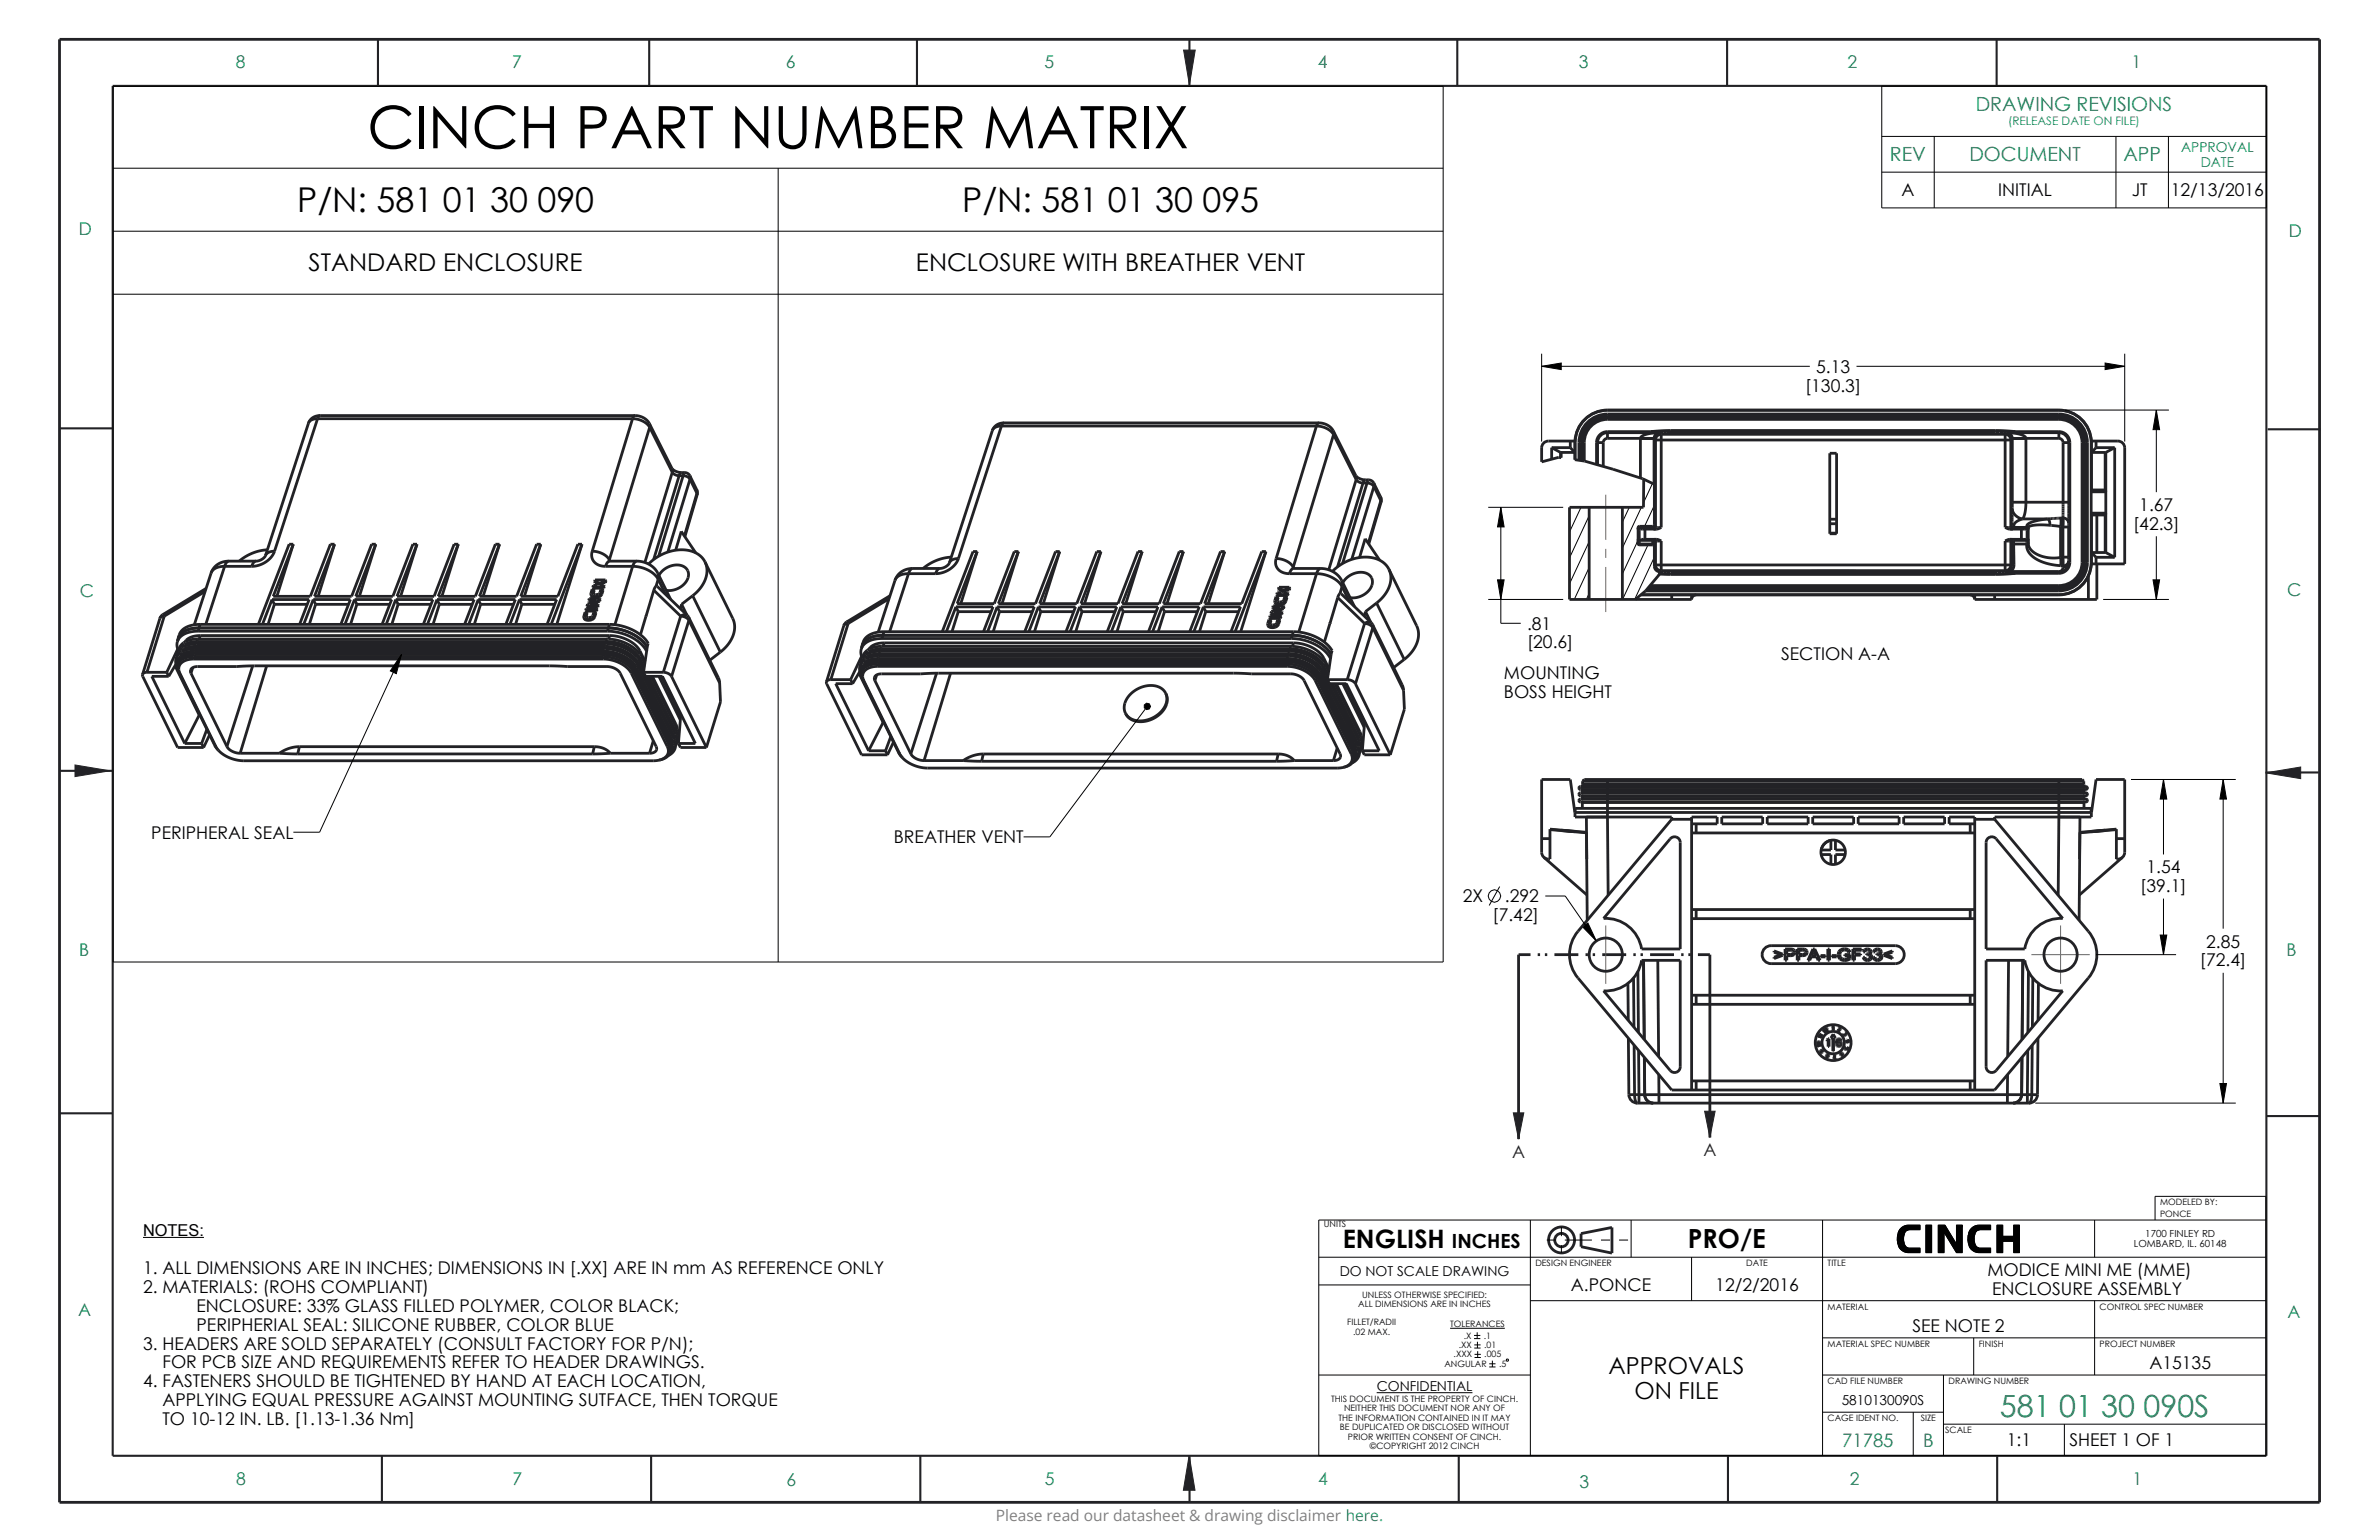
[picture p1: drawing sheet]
<svg xmlns="http://www.w3.org/2000/svg" width="432mm" height="279mm" viewBox="0 0 432 279" stroke-linecap="round" stroke-linejoin="round" font-family="sans-serif">
<defs><g id="words">
<text font-size="10.6" x="66.7" y="26.9">CINCH PART NUMBER MATRIX</text>
<g font-size="6.2">
<text x="53.9" y="38.5">P/N: 581 01 30 090</text>
<text x="174.6" y="38.5">P/N: 581 01 30 095</text>
</g>
<text font-size="5.5" fill="#00995a" x="363" y="257">581 01 30 090S</text>
<text font-size="4.8" x="306.3" y="226.4">PRO/E</text>
<text font-size="4.6" x="243.7" y="226.4">ENGLISH</text>
<g font-size="4.4">
<text x="56" y="49.3">STANDARD ENCLOSURE</text>
<text x="166.2" y="49.3">ENCLOSURE WITH BREATHER VENT</text>
</g>
<g font-size="4.3">
<text x="291.9" y="249.3">APPROVALS</text>
<text x="296.6" y="253.9">ON FILE</text>
</g>
<g font-size="3.5" fill="#00995a">
<text x="358.6" y="20.2">DRAWING REVISIONS</text>
<text x="343" y="29.3">REV</text>
<text x="357.5" y="29.3">DOCUMENT</text>
<text x="385.4" y="29.3">APP</text>
</g>
<text font-size="3.5" x="263.5" y="226.4">INCHES</text>
<g font-size="3.4" fill="#00995a">
<text x="334.4" y="262.4">71785</text>
<text x="349" y="262.4">B</text>
</g>
<g font-size="3.2" fill="#00995a">
<text x="42.8" y="12.3">8</text>
<text x="92.9" y="12.3">7</text>
<text x="142.6" y="12.3">6</text>
<text x="189.6" y="12.4">5</text>
<text x="239.2" y="12.4">4</text>
<text x="286.6" y="12.4">3</text>
<text x="335.3" y="12.4">2</text>
<text x="386.9" y="12.3">1</text>
<text x="14.3" y="42.6">D</text>
<text x="415.4" y="43">D</text>
<text x="14.5" y="108.3">C</text>
<text x="415.1" y="108.1">C</text>
<text x="14.4" y="173.4">B</text>
<text x="415" y="173.4">B</text>
<text x="14.2" y="238.8">A</text>
<text x="415.2" y="239.2">A</text>
<text x="42.9" y="269.4">8</text>
<text x="93" y="269.5">7</text>
<text x="142.8" y="269.5">6</text>
<text x="189.6" y="269.5">5</text>
<text x="239.3" y="269.5">4</text>
<text x="286.7" y="269.9">3</text>
<text x="335.8" y="269.4">2</text>
<text x="387.1" y="269.4">1</text>
</g>
<g font-size="3.2">
<text x="345.1" y="35.6">A</text>
<text x="362.7" y="35.6">INITIAL</text>
<text x="386.9" y="35.6">JT</text>
<text x="394" y="35.6">12/13/2016</text>
<text x="327.6" y="71">[130.3]</text>
<text x="329.6" y="67.6">5.13</text>
<text x="388.3" y="92.7">1.67</text>
<text x="387.2" y="96.1">[42.3]</text>
<text x="277.2" y="114.2">.81</text>
<text x="277.2" y="117.7">[20.6]</text>
<text x="323.3" y="119.7">SECTION A-A</text>
<text x="273" y="123.2">MOUNTING</text>
<text x="273" y="126.6">BOSS HEIGHT</text>
<text x="27.5" y="152.1">PERIPHERAL SEAL</text>
<text x="162.2" y="153">BREATHER VENT</text>
<text x="388.5" y="161.9">[39.1]</text>
<text x="389.6" y="158.5">1.54</text>
<text x="265.5" y="163.7">2X</text>
<text x="270.9" y="167.1">[7.42]</text>
<text x="273.2" y="163.7">.292</text>
<text x="400.4" y="171.9">2.85</text>
<text x="399.3" y="175.3">[72.4]</text>
<text x="26" y="231.1">1. ALL DIMENSIONS ARE IN INCHES; DIMENSIONS IN [.XX] ARE IN mm AS REFERENCE ONLY</text>
<text x="360.7" y="231.5">MODICE MINI ME (MME)</text>
<text x="26" y="234.6">2. MATERIALS: (ROHS COMPLIANT)</text>
<text x="35.7" y="238">ENCLOSURE: 33% GLASS FILLED POLYMER, COLOR BLACK;</text>
<text x="285.1" y="234.3">A.PONCE</text>
<text x="311.3" y="234.3">12/2/2016</text>
<text x="361.6" y="234.9">ENCLOSURE ASSEMBLY</text>
<text x="26" y="244.9">3. HEADERS ARE SOLD SEPARATELY (CONSULT FACTORY FOR P/N);</text>
<text x="35.7" y="241.4">PERIPHERIAL SEAL: SILICONE RUBBER, COLOR BLUE</text>
<text x="347.1" y="241.6">SEE NOTE 2</text>
<text x="26" y="251.7">4. FASTENERS SHOULD BE TIGHTENED BY HAND AT EACH LOCATION,</text>
<text x="29.5" y="248.3">FOR PCB SIZE AND REQUIREMENTS REFER TO HEADER DRAWINGS.</text>
<text x="390.1" y="248.3">A15135</text>
<text x="29.5" y="255.1">APPLYING EQUAL PRESSURE AGAINST MOUNTING SUTFACE, THEN TORQUE</text>
<text x="29.5" y="258.6">TO 10-12 IN. LB. [1.13-1.36 Nm]</text>
<text x="364.3" y="262.4">1:1</text>
<text x="375.6" y="262.4">SHEET 1 OF 1</text>
</g>
<g font-size="3.2" fill="#222226">
<text x="309.2" y="209.8">A</text>
<text x="274.4" y="210.1">A</text>
</g>
<text font-size="3" x="26" y="224.3">NOTES:</text>
<text font-size="2.8" fill="#808080" x="180.7" y="275.9">Please read our datasheet &amp; drawing disclaimer here.</text>
<g font-size="2.5" fill="#00995a">
<text x="395.9" y="27.5">APPROVAL</text>
<text x="399.4" y="30.2">DATE</text>
</g>
<g font-size="2.5">
<text x="243.2" y="231.5">DO NOT SCALE DRAWING</text>
<text x="249.9" y="252.5">CONFIDENTIAL</text>
<text x="334.3" y="254.8">5810130090S</text>
</g>
<text font-size="2.1" fill="#00995a" x="364.5" y="22.7">(RELEASE DATE ON FILE)</text>
<g font-size="1.8">
<text x="387.3" y="226.3">LOMBARD, IL. 60148</text>
<text x="389.4" y="224.4">1700 FINLEY RD</text>
</g>
<g font-size="1.6">
<text x="392.1" y="220.8">PONCE</text>
<text x="392.1" y="218.7">MODELED BY:</text>
<text x="240.3" y="222.6">UNITS</text>
<text x="278.7" y="229.8">DESIGN ENGINEER</text>
<text x="317" y="229.8">DATE</text>
<text x="331.7" y="229.8">TITLE</text>
<text x="246.5" y="237.1">ALL DIMENSIONS ARE IN INCHES</text>
<text x="247.2" y="235.4">UNLESS OTHERWISE SPECIFIED:</text>
<text x="331.7" y="237.6">MATERIAL</text>
<text x="381.1" y="237.6">CONTROL SPEC NUMBER</text>
<text x="244.5" y="240.4">FILLET/RADII</text>
<text x="245.6" y="242.2">.02 MAX.</text>
<text x="263.2" y="240.8">TOLERANCES</text>
<text x="264.8" y="244.6">.XX</text>
<text x="265.7" y="242.9">.X</text>
<text x="269.3" y="242.9">.1</text>
<text x="269.4" y="244.6">.01</text>
<text x="331.7" y="244.4">MATERIAL SPEC NUMBER</text>
<text x="359.1" y="244.4">FINISH</text>
<text x="381.1" y="244.4">PROJECT NUMBER</text>
<text x="262.2" y="248">ANGULAR</text>
<text x="263.8" y="246.3">.XXX</text>
<text x="269.4" y="246.3">.005</text>
<text x="272.1" y="248">.5</text>
<text x="331.7" y="251.1">CAD FILE NUMBER</text>
<text x="353.7" y="251.1">DRAWING NUMBER</text>
<text x="241.6" y="254.3">THIS DOCUMENT IS THE PROPERTY OF CINCH.</text>
<text x="243" y="257.8">THE INFORMATION CONTAINED IN IT MAY</text>
<text x="244" y="256">NEITHER THIS DOCUMENT NOR ANY OF</text>
<text x="331.7" y="257.9">CAGE IDENT NO.</text>
<text x="348.6" y="257.9">SIZE</text>
<text x="243.2" y="259.5">BE DUPLICATED OR DISCLOSED WITHOUT</text>
<text x="244.6" y="261.2">PRIOR WRITTEN CONSENT OF CINCH.</text>
<text x="248.6" y="262.9">©COPYRIGHT 2012 CINCH</text>
<text x="353.1" y="260">SCALE</text>
</g>
</g></defs>
<path d="M309.4 201.6h1.9l-.9 4.8z" fill="#222226"/>
<path d="M309.4 201.6h1.9l-.9 4.8z" fill="none" stroke="#222226" stroke-width=".18"/>
<path d="M274.7 201.9h1.9l-1 4.8z" fill="#222226"/>
<path d="M274.7 201.9h1.9l-1 4.8z" fill="none" stroke="#222226" stroke-width=".18"/>
<g fill="none" stroke="#222226" stroke-width=".51">
<path d="M277.8 173.2h-2.2v33.5M279.1 173.2h.4M280.4 173.2h.4M282.1 173.2h4.4M287.8 173.2h.4M289.1 173.2h.4M290.8 173.2h4.4M296.5 173.2h.4M297.8 173.2h.4M299.5 173.2h4.3M305.1 173.2h.5M306.4 173.2h.5"/>
<path d="M308.2 173.2h2.2v33.2"/>
</g>
<g fill="none" stroke="#000" stroke-width=".18">
<path d="M287 92l-2.1 4.5M288.4 93.6l-3.5 7.6M288.4 98.3l-3.5 7.6M295.7 92l-1.2 2.7M297.3 98l-2.8 6.1M297.9 92l-3.4 7.4M299.1 98.9l-4.6 9.9M299.9 87.7l-1.6 3.5M300.3 91.7l-1.8 3.8M288.4 103l-2.7 5.8M288.4 107.7l-.5 1.1M300.3 101.1l-3.6 7.7"/>
<path d="M301.2 103.7l-.4 1"/>
</g>
<path d="M13.6 138.8l6.3 1-6.3 1.1z" fill="#222226"/>
<path d="M13.6 138.8l6.3 1-6.3 1.1z" fill="none" stroke="#222226" stroke-width=".18"/>
<path d="M215.8 264l1.1 6.4h-2.1z" fill="#222226"/>
<path d="M215.8 264l1.1 6.4h-2.1z" fill="none" stroke="#222226" stroke-width=".18"/>
<path d="M411.2 140.2l6.4-1v2.1z" fill="#222226"/>
<path d="M411.2 140.2l6.4-1v2.1z" fill="none" stroke="#222226" stroke-width=".18"/>
<path d="M214.8 9.1h2.1l-1 6.3z" fill="#222226"/>
<path d="M214.8 9.1h2.1l-1 6.3z" fill="none" stroke="#222226" stroke-width=".18"/>
<g fill="none" stroke="#222226" stroke-width=".51">
<path d="M10.8 7.1h410.2v265.5h-410.2zM56 76.8l-7.8 24M57.6 76l-1 .2-.6 .6M57.6 76l-7.8 24M57.6 76h57.2M58.1 75.4l-.6 .1-.7 .3-.5 .4-.3 .6M58.1 75.4l-.3 .1-.2 .5M58.1 75.4h57.2M114.8 76l1 .1 .9 .3 .7 .5 .5 .6M114.8 76l-7.3 24M115.3 75.4a2.96 2.96 0 0 1 2.6 1.5M115.3 75.4l-.3 .1-.2 .5"/>
<path d="M117.9 76.9v.6M117.9 76.9l4.1 8.1M117.9 77.5l-7.3 24.1M117.9 77.5l4.1 8.2M180.1 78.1l-7.8 24M181.8 77.3l-1.1 .2-.6 .6M181.8 77.3l-7.8 24M181.8 77.3h57.1M182.2 76.7l-.6 .1-.7 .3-.5 .4-.3 .6M182.2 76.7l-.2 .2-.2 .4M182.2 76.7h57.2M238.9 77.3l1 .1 .9 .3 .8 .6 .4 .6"/>
<path d="M238.9 77.3l-7.3 24M239.4 76.7a2.96 2.96 0 0 1 2.6 1.5M239.4 76.7l-.3 .2-.2 .4M242 78.2v.7M242 78.2l4.1 8.1M242 78.9l-7.3 24M242 78.9l4.2 8.1M291.8 74.4a5.9 5.9 0 0 0-5.9 5.6h-4.8a1.24 1.24 0 0 0-1.3 1.3v2.5l3.1-.8h.5v-.9M291.8 74.4a5.9 5.9 0 0 0-5.9 5.9v3.1M291.8 75.1a5.2 5.2 0 0 0-5.2 5.2M291.8 75.4a4.9 4.9 0 0 0-5 4.9M291.8 75.6a4.7 4.7 0 0 0-4.7 4.7"/>
<path d="M291.8 76.1a4.2 4.2 0 0 0-4.2 4.2M291.8 78.3a1.99 1.99 0 0 0-2 2M291.8 79.5a.77 .77 0 0 0-.8 .8M291.8 75.1v.3M291.8 75.6v.5M291.8 78.3v1.2M291.8 78.3h7.8M291.8 79.5l8.4 .1M291.8 76.1h81.9M291.8 75.6h81.9M291.8 75.4h81.9M291.8 75.1h81.9"/>
<path d="M291.8 74.4h81.9M297.7 79.5v7.2M297.7 79.5l2.5 .1M299.6 78.3h66.3M300.2 79.6l.3 .2M300.2 79.6v8.2M300.5 79.8v15.9M300.5 79.8h64.5M301.2 78.5a4.9 4.9 0 0 0-3.3 .8l-.2 .2M301.2 78.5a1.06 1.06 0 0 0-1 1.1M301.2 78.5h-9.4a1.8 1.8 0 0 0-1.8 1.8v4M301.2 78.5l.3 .3"/>
<path d="M301.5 78.8a1.03 1.03 0 0 0-1 1M301.5 78.8v16.9M301.5 78.8h62.4M303.2 78.1l-3.6 .2M303.2 78.1v.2M303.2 78.1h59M362.2 78.1l3.7 .2M362.2 78.1v.2M363.9 78.8a1.03 1.03 0 0 1 1.1 1M363.9 78.8v16.9M364.2 78.5a4.9 4.9 0 0 1 3.4 .8l.1 .2M364.2 78.5a1.06 1.06 0 0 1 1 1.1"/>
<path d="M364.2 78.5h9.5a1.8 1.8 0 0 1 1.8 1.8v21.7M364.2 78.5l-.3 .3M365 79.8v15.9M365.2 79.6v12.7M365.2 79.6l-.2 .2M365.9 78.3h7.8M367.7 79.5v12.1l-.2 1.7-.4 .8M367.7 79.5l-2.5 .1M373.7 74.4a5.9 5.9 0 0 1 5.9 5.6h4.8a1.24 1.24 0 0 1 1.2 1.3v21h-6a5.9 5.9 0 0 1-5.9 5.6h-75.9M373.7 74.4a5.9 5.9 0 0 1 5.9 5.9v21.7a5.9 5.9 0 0 1-5.9 5.9h-75.8M373.7 75.1a5.2 5.2 0 0 1 5.2 5.2M373.7 75.4a4.9 4.9 0 0 1 4.9 4.9"/>
<path d="M373.7 75.6a4.7 4.7 0 0 1 4.7 4.7M373.7 76.1a4.2 4.2 0 0 1 4.2 4.2M373.7 78.3a1.99 1.99 0 0 1 2 2M373.7 79.5a.77 .77 0 0 1 .8 .8M373.7 79.5l-8.5 .1M373.7 75.1v.3M373.7 75.6v.5M373.7 78.3v1.2M48.5 99.8l-1.3 .1-1.4 .5-1.2 .6-1.2 .8M53.2 98.7l-2.9 9.5M53.2 98.7h-.7l-5.6 14.6M53.2 98.7l-3.6 9.5h6.7l3.7-9.5h.7"/>
<path d="M60.7 98.7l-3 9.5M60.7 98.7l-3.6 9.5h6.7l3.7-9.5h.7M68.2 98.7l-3 9.5M68.2 98.7l-3.6 9.5h6.7l3.6-9.5h.8M75.7 98.7l-3 9.5M75.7 98.7l-3.6 9.5h6.7l3.6-9.5h.8M83.2 98.7l-3.7 9.5h6.8l3.6-9.5h.8M83.2 98.7l-3 9.5M90.7 98.7l-3.7 9.5h6.8l3.6-9.5h.8M90.7 98.7l-3 9.5M98.2 98.7l-3.7 9.5h6.8l3.6-9.5h.7M98.2 98.7l-3 9.5"/>
<path d="M105.6 98.7l-4.5 14.6M105.6 98.7l-5.6 14.6M122 85l.7 .5 1 .2M122 85v.7M122 85.7l.5 .4 .8 .2M122 85.7l-5 16.3M122.6 99.8l1.1-3.4 2.6 3.9M123.3 86.3h.7M123.3 86.3l-4.7 15.2M123.7 85.7l-.2 .2-.2 .4M123.7 85.7h.6M124 86.3l.7 .2 .5 .4"/>
<path d="M124 86.3l-4.5 14.6M124.3 85.7l-.3 .6M124.3 85.7l.5 .2 .4 .4M125.2 86.3v.6M125.2 86.3l1.2 2.5M125.2 86.9l-4 13.3M125.2 86.9l1.3 2.6M126.4 88.8l.2 .4-.1 .6M126.4 88.8l.1 .7M126.5 89.5v.3M126.5 89.5l-2.3 7.8M126.5 89.8l-2.2 7.6"/>
<path d="M246.1 86.3l.7 .6 1.1 .2M246.1 86.3l.1 .7M246.2 87l.5 .4 .7 .2M246.2 87l-5 16.4M247.4 87.6h.7M247.4 87.6l-4.6 15.2M247.9 87.1l-.3 .1-.2 .4M247.9 87.1h.5M248.1 87.6l.8 .2 .5 .5M248.1 87.6l-4.4 14.6M248.4 87.1l.6 .1 .4 .5M248.4 87.1l-.3 .5"/>
<path d="M249.4 87.7v.6M249.4 87.7l1.2 2.4M249.4 88.3l-4.1 13.2M249.4 88.3l1.2 2.5M250.6 90.1l.1 .5v.5M250.6 90.1v.7M250.6 90.8l.1 .3M250.6 90.8l-2.2 7.8M250.7 91.1l-2.3 7.6M281.6 81.2v2.1M281.6 81.2l1.6 .9M281.6 81.2h3.4"/>
<path d="M283.2 82.1v.9M285 80v1.2M285 81.2l.8 .9h-2.6M285.8 80v3.4l1.8 .3 5.2 1.4 5.4 1.8 2.1 1v7.3M286.6 80.3v3.2M286.6 80.3h.2M286.8 80.3v3.2M287.1 80.3v3.3M287.1 80.3h.5M287.2 83.6v-3.3a4.6 4.6 0 0 1 4.6-4.6h81.9a4.6 4.6 0 0 1 4.6 4.6v21.7a4.6 4.6 0 0 1-4.6 4.6h-74.5M287.2 83.6v-3.3a4.5 4.5 0 0 1 4.6-4.5h81.9a4.5 4.5 0 0 1 4.5 4.5v21.7a4.5 4.5 0 0 1-4.5 4.5h-74.5M287.6 80.3v3.3"/>
<path d="M288.4 92v16.8M289.8 80.3v4M289.8 80.3h1.2M291 80.3v4.3M294.5 92v16.8M297.3 95.7v.3M297.3 98.5v.2M297.3 95.7v2.8M297.3 98.5l.3 .2h2.4l.3 .3M297.3 96l.2 .2M297.3 97.8v.7M297.3 97.8l.3 .2"/>
<path d="M297.3 98.7l.3 .2M297.3 98.7l.3 .1M297.5 97.7l.2 .2M297.5 96.2v1.5M297.5 97.7l-.2 .1M297.5 95.8l-.2 .2M297.5 95.8l.2 .2M297.5 95.8h2.5M297.6 95.7l-.1 .1M297.6 95.7l-.3 .2M297.6 95.7h2.4M297.6 98v.8"/>
<path d="M297.6 98h2.4M297.6 95.5v.2M297.6 95.5l-.3 .2M297.6 95.5h2.4M297.6 98.8v.1M297.6 98.9h2.4M297.7 96l-.2 .2M297.7 96h3M297.7 97.9l-.1 .1M298.3 86.9v5.1h-13.4v16.8h22.1M298.6 96v1.9M300 95.5v.2"/>
<path d="M300 98.9l.2 .1 .1 .2M300 95.7v.1M300 95.8l.2 .2M300 98l.3 .4M300 98v.9M300.2 97.9l.3 .3M300.2 96h.1M300.2 97.9l-.2 .1M300.3 95.2l-.1 .2-.2 .1M300.3 95.2v.2M300.3 99.2v3.5M300.3 96h.4"/>
<path d="M300.3 95.4l-.3 .3M300.3 95.4v.1M300.3 95.5l-.3 .3M300.3 95.5l.2 .2M300.3 98.4v.8M300.5 95.7h.1M300.5 95.7l-.3 .3M300.5 98.2v4.3M300.5 98.2l-.2 .2M300.6 95.7h.1M300.6 95.7h.9M300.7 97.9l.8 .3"/>
<path d="M300.7 97.9h-.5M300.7 97.9h-3M301.5 98.2h-1M301.5 95.7l-.8 .3M301.5 98.2v5.3M332.1 82.2h1.2v14.6h-1.2zM332.1 96.7h1.2M332.1 95h1.2M332.1 94.2h1.2M363.9 98.2h1.1M363.9 95.7l.9 .3M363.9 98.2v5.3"/>
<path d="M364.8 97.9l-.9 .3M364.8 97.9h2.9M364.8 97.9h.5M364.9 95.7h-1M364.9 95.7h.1M365 95.7h-.1M365 95.7l.3 .3M365 98.2l.2 .2M365 98.2v4.3M365.2 98.4v4.4M365.2 95.5l.3 .3M365.2 95.5l-.2 .2"/>
<path d="M365.2 96h-.4M365.2 95.4l.3 .3M365.2 95.4v.1M365.2 96h.1M365.2 92.3a2.17 2.17 0 0 0 1.9 1.8M365.2 92.3v3.1M365.2 91.1h10.3M365.3 96h-.1M365.3 97.9l-.3 .3M365.3 96h.1M365.3 97.9l.2 .1M365.5 98l-.3 .4"/>
<path d="M365.5 98v4.5M365.5 98h2.4M365.5 95.8h2.4M365.5 95.8l-.2 .2M365.5 95.7v.1M365.5 95.7h2.4M366.9 96v1.9M367.1 94.1l-1.3 .7-.2 .4-.1 .5M367.1 94.1h4.6M367.7 96l.2 .2M367.7 96h-2.9M367.7 97.9l.2 .1"/>
<path d="M367.9 98.8v.7l.3 .7 .6 .6 .7 .6 2.1 .8 2.4 .4M367.9 95.5l.2 .2M367.9 95.5v.2M367.9 98v.8M367.9 95.7l.2 .2M367.9 95.7v.1M367.9 95.8l.2 .2M367.9 95.8l-.2 .2M367.9 97.7l-.2 .2M367.9 97.7l.2 .1M367.9 96.2v1.5M368.1 97.8v.8"/>
<path d="M368.1 97.8l-.2 .2M368.1 96l-.2 .2M368.1 98.5l-.2 .2h-2.5l-.2 .3M368.1 98.6l.2 .6 .3 .5 1.4 1 1.9 .5 2.1-.1M368.1 95.7v.3M368.1 98.6l-.2 .2M368.1 95.7v2.9M371.7 94.1l-2.9 .6-.7 .4-.2 .4M371.7 94.1l.3 .4 .1 .8M374 95.5l-4-.3-1.3 .2-.6 .3M374 95.5l.4 .1M374 94v1.5"/>
<path d="M374 95.5v5.6M374.4 95.6h1.1M374.4 95.6v5.5M374.4 94a1 1 0 0 1 1.1 .9M374.4 94v1.6M374.4 94l-2.7 .1M374.5 80.3h1.2M374.5 80.3l-.1 13.7M375.7 80.3v21.7M377.9 80.3h.5M377.9 80.3v21.7M378.4 80.3v21.7"/>
<path d="M378.6 80.3h.3M378.6 80.3v21.7M378.9 80.3v21.7M379.6 93.4h2.6v-.3h-2.6v9.2M379.6 80v9.2h2.6v-.3h-2.6M380.4 81.2l-.8 .9h2.6M380.4 81.2h3.4M380.4 80v1.2M380.6 93.4v6.8M382.1 82.1v6.8M382.1 93.4v6.8M382.2 82.1v18.1"/>
<path d="M383.8 81.2l-1.6 .9M383.8 81.2v19.9M29 112.2l-3.1 10.2M29.6 111.5l-.6 .7M29.6 111.5l.2 .3M29.8 111.8l-.5 .1-.3 .3M29.8 111.8l-3.1 10.2M32.2 116.4l-.1 .8 .3 .9M32.3 117.7l-2 4.3M32.3 115.8v.4M32.3 115.8h.1M32.4 118.1l-.2 .9"/>
<path d="M32.5 119.9h.1M32.6 115.3l-.4 1.1M32.6 115.3h.1M32.8 119.1l-.4 .6-.1 .7M32.8 119.1h.1M35.2 119.1l-1.1 .1-.8 .3-.7 .5-.3 .6M35.2 119.1v.5M35.2 119.1h74.3M35.2 119.6l-1.1 .1-.9 .4-.6 .6-.2 .8M35.2 119.6h74.3M35.3 118.1l-1.5 .2-1.1 .6-.6 .9 .1 1.1M35.3 118.1h74.3"/>
<path d="M35.3 118.7l-1.1 .1-.9 .3-.6 .5-.3 .6M35.3 118.7h74.3M35.3 118.7l-1 .1-.9 .3-.6 .5-.4 .6M35.3 118.7l-.1 .4M35.4 117.7l-1.8 .3-1.2 .7-.3 .5-.2 .6 .2 1.3M35.4 117.7l-.1 .4M35.4 117.7h74.3M35.4 118.3l-1.5 .2-1.1 .6M35.4 118.3v.1M35.4 118.3h74.3M35.4 118.4l-1.1 .1-.8 .3-.7 .5-.3 .6M35.4 118.4l-.1 .3"/>
<path d="M35.4 118.4h74.3M35.6 117.3l-1.1 .1-.8 .2-.7 .4-.5 .5M35.6 117.3h74.3M35.6 116.8l-1 .1-.9 .2-.8 .5-.5 .5M35.6 116.8v.5M35.6 116.8h74.3M35.6 117.4l-1.3 .2-1.1 .5M35.6 117.4v.2M35.6 117.4h74.3M35.6 117.6l-1.6 .3M35.6 117.6v.1M35.6 117.6h74.4"/>
<path d="M35.8 116.4l-1 .1-.9 .2-.6 .4-.5 .6M35.8 116.4h74.3M35.9 115.9l-1.3 .2-1.1 .4-.8 .7-.3 .9M35.9 115.9l-.1 .5M35.9 115.9h74.3M35.9 116.5l-1.4 .2-1 .5M35.9 116.5v.2M35.9 116.5h74.3M35.9 116.7l-1.7 .3M35.9 116.7v.1M35.9 116.7h74.3M36 114.5l-1.3 .1-1.2 .4-.8 .6-.5 .8"/>
<path d="M36 114.5h74.3M36.1 113.9l-1.3 .1-1.2 .4-.8 .6-.5 .8M36.1 113.9h74.3M36.1 113.9l-1.1 .1-1 .3-.8 .4-.6 .6M36.3 113.3l-1.5 .2-1.3 .5-.7 .7-.5 1.1M36.3 113.3l-.3 1.2M36.3 113.3h74.3M36.3 115.3l-1.7 .3-.6 .3-.4 .5M36.3 115.3l-.1 .6M36.3 115.3h74.3M37.2 107.3l-7.4 4.5M37.4 106.8l-7.8 4.7"/>
<path d="M38.3 104l-3 9.4M40.8 102.8h-.9l-.7 .3-.6 .4-.3 .5M40.8 102.8l-3.5 10.5M40.8 102.8h4.9M41.5 101.8a3.3 3.3 0 0 0-3.2 2.2M41.5 101.8l-.4 .3-.3 .7M41.5 101.8h5M46.5 101.8l-.5 .3-.3 .7M48.2 100.8l-.8 .7-.9 .3M49.4 108.8l-1.8 4.5M49.4 108.8l.4 .8M49.4 108.8h6.7l-1.7 4.5"/>
<path d="M49.8 109.6l-1.1 3.7M49.8 109.6h6M49.8 100l-1.1 .2-.5 .6M49.8 100l-.6 1.1-1 .8-1.2 .6-1.3 .3M56.9 108.8l-1.8 4.5M56.9 108.8l.4 .8M56.9 108.8h6.7l-1.7 4.5M57.3 109.6l-1.2 3.7M57.3 109.6h6M64.3 108.8l-1.7 4.5M64.3 108.8l.5 .8M64.3 108.8h6.8l-1.8 4.5"/>
<path d="M64.8 109.6l-1.2 3.7M64.8 109.6h5.9M71.8 108.8l.5 .8M71.8 108.8l-1.7 4.5M71.8 108.8h6.8l-1.8 4.5M72.3 109.6l-1.2 3.7M72.3 109.6h5.9M79.3 108.8h6.8l-1.8 4.5M79.3 108.8l.4 .8M79.3 108.8l-1.7 4.5M79.7 109.6h6M79.7 109.6l-1.1 3.7"/>
<path d="M86.8 108.8h6.7l-1.7 4.5M86.8 108.8l-1.7 4.5M86.8 108.8l.4 .8M87.2 109.6h6M87.2 109.6l-1.1 3.7M94.3 108.8h6.7l-1.7 4.5M94.3 108.8l.4 .8M94.3 108.8l-1.7 4.5M94.7 109.6h6M94.7 109.6l-1.1 3.7M106 112.1l.2 .2M106 112.1l.3 .3"/>
<path d="M106.2 112.3l.5 .1 .6-.1M106.2 112.3l.1 .1M106.3 112.4l.5 .2 .6-.2M106.3 110.7l.1 .2h1.9M106.3 110.7h1.9M106.3 111.7l.1 .1M106.4 111.8v.1M106.5 111.1h-.3l-.2 1M106.5 111.1l.1 .1-.2 .6M106.5 111.1l-.2 .6M106.5 110l.1 .2h1.9M106.5 110h1.9"/>
<path d="M106.9 108.9v.2h.9M106.9 108.9h1.3l-1.6 .7-.1 .4M107.3 107.9l.2 .2M107.3 107.9l.3 .4M107.3 112.3l.1 .1M107.5 108.1l.5 .2 .6-.2M107.5 108.1l.1 .2M107.5 100l.9 .1 1 .4 .7 .5 .5 .6M107.5 100l-.1 1.1 .5 .8 .8 .6 1.2 .3M107.6 108.3l.5 .1 .6-.1M107.6 107.5l.1 .2M107.6 106.5l.1 .2h1.9"/>
<path d="M107.6 106.5h1.9M107.7 107.7v.1M107.8 106.9h-.3l-.2 1M107.8 106.9l.1 .2-.2 .6M107.8 106.9l-.2 .6M107.9 111.8l-.6 .5M107.9 111.8v.1M107.9 105.6h.8l-.2 .6h-.8l-.1 .3M107.9 105.6l.1 .1h.6M107.9 111.9l-.5 .5M108.1 111.1h-.3l-.2 .7-.3 .2h-.8l-.2-.1v-.2M108.1 111.1l.1 .1-.3 .7"/>
<path d="M108.1 111.1l-.2 .7M108.2 110.7l.1 .2M108.3 110.4h-1.9l-.1 .3M108.3 110.4v.5M108.3 110.4l-.1 .3M108.4 110l.1 .2M108.5 109.7v.5M108.5 109.7l-.1 .3M108.6 108.1l.1 .2M108.8 108.9l-1.7 .8h1.4M108.8 108.9v.2M108.8 109.1l-1.3 .6"/>
<path d="M108.9 108.6h-1.9l-.1 .3M108.9 108.6l-.1 .5M108.9 108.6l-.1 .3M109 105.6l-.2 .6h.8M109 105.6h.8M109 105.6l.1 .1M109.1 105.7h.8M109.1 105.7l-.1 .5M109.2 107.6l-.6 .5M109.2 107.6v.2M109.2 107.8l-.5 .5M109.4 106.9h-.3l-.3 .7-.2 .2h-.8l-.2-.1v-.2"/>
<path d="M109.4 106.9l-.2 .7M109.4 106.9l.1 .2-.3 .7M109.5 119.1l1.7 .3 1.6 .6 1.3 .8 .8 1.1M109.5 119.1v.5M109.5 106.5l.1 .2M109.5 119.6l1.6 .2 1.5 .5 1.2 .9 .8 .9M109.6 106.2l-.1 .3M109.6 106.2l.1 .2-.1 .3M109.6 118.1l1.8 .3 1.8 .6 1.4 1 .9 1.2M109.6 118.7l1.7 .2 1.6 .6 1.4 .9 .8 1.1M109.6 118.7l1.7 .3 1.6 .6 1.3 .9 .9 1M109.6 118.7l-.1 .4"/>
<path d="M109.7 117.7l2.1 .3 2.1 .9 .9 .6 .7 .8 .3 .6-.3 .3M109.7 117.7l-.1 .4M109.7 118.3l1.7 .2 1.7 .6 1.3 1 .9 1.1M109.7 118.3v.1M109.7 118.4l1.7 .3 1.6 .6 1.3 .9 .9 1M109.7 118.4l-.1 .3M109.8 105.6l.1 .1M109.9 117.3l1.8 .2 1.8 .6 1.4 1 .9 1.2M109.9 105.2h-1.9l-.1 .4M109.9 105.2l-.1 .4M109.9 105.2l.1 .2-.1 .3M109.9 102.8h4.9"/>
<path d="M109.9 116.8l1.8 .2 1.9 .7 1.6 1.1 .9 1.2M109.9 116.8v.5M109.9 117.4l1.8 .2 1.6 .7 1.4 .9 .9 1.1M109.9 117.4l.1 .2M110 117.6l1.5 .1 1.5 .6 1.3 .7 .9 1M110 117.6l-.1 .1M110.1 116.4l1.9 .2 1.7 .7 1.5 .9 .9 1.2M110.2 115.9l1.9 .3 1.9 .7 1.5 1 .9 1.2M110.2 115.9l-.1 .5M110.2 116.5l1.7 .3 1.7 .6 1.4 .9 .8 1.1M110.2 116.5v.2M110.2 116.7l1.6 .2 1.5 .5 1.3 .8 .9 .9"/>
<path d="M110.2 116.7v.1M110.3 114.5l2.1 .3a7.5 7.5 0 0 1 4.9 3.3M110.4 101.8h.3M110.4 113.9h.1M110.4 113.9l2.2 .3a7.5 7.5 0 0 1 4.9 3.3M110.4 113.9l2.1 .3 2.1 .7 1.7 1.1 1.2 1.4M110.6 101.6v.2M110.6 101.6l.1 .2M110.6 113.3l1.3 .1 1.3 .3 2.3 1 1.1 .7 .8 1 .3 .3-.2 .7M110.6 113.3l-.3 1.2M110.6 115.3l1.7 .2 1.7 .6 1.3 .9 .9 1.1M110.6 115.3l-.2 .7"/>
<path d="M110.7 101.8l-.5 .3-.3 .7M110.7 101.8h4.9M114.8 102.8l1.4 .1 1.4 .5 1.2 .8 .7 .9M114.8 102.8l-3.2 10.5M115.6 101.8a4.3 4.3 0 0 1 3.8 2.2M115.6 101.8l-.4 .3-.4 .7M115.8 119.4h.1M115.8 119.4l1.1 2.1-.8-1.5M116.1 119.4l.8 1.7M116.1 120l-.1 .2-.2 .1M116.2 118.1l.9 1.9M116.2 118.1l-.2 .5"/>
<path d="M116.4 119.1l-.1 .2-.2 .1M116.4 119.1l.6 1.3M117.2 111.8l-1 3.4M117.2 111.8h.1M117.3 111.8h-.1M117.3 111.6v.2M117.3 118.1l.1 .1M117.4 117.9l-.1 .2M117.5 117.4h.1M117.5 117.4l-.7 4.6M118.7 107.1l4.8 4.7M118.7 107.1l-1.4 4.7"/>
<path d="M119.1 106.4l-.4 .7M119.1 106.4h.2l5.5 5.3M119.4 104l.1 .5v.6M119.4 104l2.3 4.7M119.5 105.1l-.4 1.3M119.5 105.1l1.3 2.8M119.6 104.4l.5-.6 .6-.6 .8-.4 .8-.3h.8l.7 .2 .6 .3 .4 .5 .2 .6-.1 .7-.3 .7-.6 .6-1.5 .9-.8 .1h-.8M123.5 111.8l.9 .2 .6 .5M123.5 111.8l-3.1 10.2M123.7 109.6l1 2M123.7 109.6l-.2 .8M124.8 111.7l.2 .3"/>
<path d="M124.8 111.7l-.6-.2-.7 .3M125 112l5.4 11 .2 .9M125 112v.5M125 112.5l5.6 11.4M125 112.5l-3.1 10.2M125.7 108.1l-2 1.5M125.7 108.1l5 10.2M128 102l5 10.2 .3 .9v1.4l-.5 1.4-.9 1.3-1.2 1.1M128 102a5 5 0 0 0-5.7-2.1 8.8 8.8 0 0 0-4.6 2.4M128 102l.3 1.4-.3 1.7-.9 1.6-1.4 1.4M130.7 118.3l-1.9 1.5M153.2 113.5l-3.2 10.2"/>
<path d="M153.7 112.8l-.5 .7M153.7 112.8l.2 .3M153.9 113.1l-.5 .1-.2 .3M153.9 113.1l-3.1 10.2M156.3 117.7v.9l.2 .8M156.4 119l-2 4.3M156.5 117.1l-.1 .4M156.5 117.1h.1M156.5 119.4l.1 .1M156.6 119.4v.1M156.6 119.5l-.3 .9M156.8 116.6l-.5 1.1"/>
<path d="M156.8 116.6h.1M159.4 119.5l-1.5 .2-1.1 .6-.6 .9 .1 1M159.4 119.5h74.3M159.5 119l-1.8 .3-1.2 .7-.3 .5-.2 .6 .3 1.3M159.5 119l-.1 .5M159.5 119h74.3M159.5 119.6l-1.5 .2-1.1 .7M159.5 119.6v.2M159.5 119.6h74.3M159.5 119.8l-1 .1-.9 .3-.7 .4-.3 .6M159.5 119.8l-.1 .2M159.5 119.8h74.3"/>
<path d="M159.7 118.6l-1 .1-.9 .2-.7 .4-.4 .6M159.7 118.6h74.3M159.8 118.1l-1 .1-1 .3-.7 .4-.5 .6M159.8 118.1l-.1 .5M159.8 118.1h74.3M159.8 118.7l-1.4 .2-1.1 .5M159.8 118.7v.2M159.8 118.7h74.3M159.8 118.9l-1.7 .3M159.8 118.9l-.1 .1M159.8 118.9h74.3M160 117.7l-1.1 .1-.8 .3-.7 .4-.5 .5"/>
<path d="M160 117.7h74.3M160 117.3l-1.3 .1-1.1 .5-.7 .6-.3 .9M160 117.3v.4M160 117.3h74.3M160 117.9l-1.3 .2-1.1 .5M160 117.9l.1 .1M160 117.9h74.3M160.1 118l-1.7 .3M160.1 118l-.1 .1M160.1 118h74.3M160.1 115.8l-1.3 .2-1.2 .3-.8 .6-.5 .8M160.1 115.8h74.3"/>
<path d="M160.3 115.2l-1.4 .2-1.1 .4-.9 .6-.4 .7M160.3 115.2l74.3 .1M160.3 115.3l-1.2 .1-1 .2-.8 .4-.5 .6M160.3 115.3l-.2 .5M160.4 114.6l-1.5 .2-1.2 .5-.8 .7-.4 1.1M160.4 114.6l-.1 .6M160.4 114.6h74.3M160.5 116.6l-1.7 .3-.6 .4-.5 .5M160.5 116.6l-.2 .7M160.5 116.6h74.3M161.4 108.6l-7.5 4.5M161.5 108.1l-7.8 4.7"/>
<path d="M162.4 105.3l-3 9.4M164.9 104.1l-.9 .1-.7 .2-.5 .4-.4 .5M164.9 104.1l-3.4 10.5M164.9 104.1h4.9M165.7 103.1a3.3 3.3 0 0 0-3.3 2.2M165.7 103.1l-.5 .3-.3 .7M165.7 103.1h4.9M170.6 103.1l-.4 .3-.4 .7M172.3 102.1l-.7 .8-1 .2M172.7 101.1l-1.4 .2-1.3 .4-1.3 .6-1.2 .8M173.5 110.1l-1.7 4.5M173.5 110.1l.4 .9"/>
<path d="M173.5 110.1h6.7l-1.7 4.5M173.9 111l-1.1 3.6M173.9 111h6M174 101.3l-1.1 .3-.6 .5M174 101.3l-.6 1.1-1 .9-1.3 .6-1.3 .2M177.4 100.1l-3 9.4M177.4 100.1h-.8l-5.6 14.5M177.4 100.1l-3.7 9.4h6.8l3.6-9.4h.7M181 110.1l-1.7 4.5M181 110.1l.4 .9M181 110.1h6.7l-1.7 4.5M181.4 111l-1.1 3.6"/>
<path d="M181.4 111h6M184.8 100.1l-2.9 9.4M184.8 100.1l-3.6 9.4h6.8l3.6-9.4h.7M188.5 110.1l-1.8 4.5M188.5 110.1l.4 .9M188.5 110.1h6.7l-1.7 4.5M188.9 111l-1.1 3.6M188.9 111h6M192.3 100.1l-2.9 9.4M192.3 100.1l-3.6 9.4h6.7l3.7-9.4h.7M196 110.1l.4 .9M196 110.1l-1.8 4.5"/>
<path d="M196 110.1h6.7l-1.7 4.5M196.4 111l-1.2 3.6M196.4 111h6M199.8 100.1l-3 9.4M199.8 100.1l-3.6 9.4h6.7l3.7-9.4h.7M203.4 110.1h6.8l-1.7 4.5M203.4 110.1l.5 .9M203.4 110.1l-1.7 4.5M203.9 111h6M203.9 111l-1.2 3.6M207.3 100.1l-3.6 9.4h6.7l3.6-9.4h.8M207.3 100.1l-3 9.4"/>
<path d="M210.9 110.1h6.8l-1.8 4.5M210.9 110.1l-1.7 4.5M210.9 110.1l.5 .9M211.4 111h5.9M211.4 111l-1.2 3.6M214.8 100.1l-3.6 9.4h6.7l3.6-9.4h.8M214.8 100.1l-3 9.4M218.4 110.1h6.8l-1.8 4.5M218.4 110.1l.4 .9M218.4 110.1l-1.7 4.5M218.8 111h6M218.8 111l-1.1 3.6"/>
<path d="M222.3 100.1l-3.7 9.4h6.8l3.6-9.4h.8M222.3 100.1l-3 9.4M229.8 100.1l-4.6 14.5M229.8 100.1l-5.6 14.5M230.1 113.4l.2 .2M230.1 113.4l.3 .4M230.3 113.6l.6 .1 .6-.1M230.3 113.6l.1 .2M230.4 113.8l.5 .1 .6-.1M230.4 112.1l.1 .1h1.9M230.4 112.1h1.9M230.4 113l.1 .2"/>
<path d="M230.5 113.2v.1M230.6 112.4h-.3l-.2 1M230.6 112.4l.1 .2-.2 .6M230.6 112.4l-.2 .6M230.7 111.3v.2h1.9M230.7 111.3h1.9M231 110.3l.1 .1h.8M231 110.3h1.3l-1.5 .6-.1 .4M231.4 109.3l.2 .2M231.4 109.3l.3 .3M231.5 113.6v.2M231.6 109.5l.5 .1 .7-.1"/>
<path d="M231.6 109.5l.1 .1M231.6 101.3l1 .2 .9 .3 .8 .5 .4 .6M231.6 101.3l-.1 1.1 .5 .9 .9 .6 1.1 .2M231.7 109.6l.5 .1 .6-.1M231.7 108.9l.1 .1M231.7 107.9l.1 .1h1.9M231.7 107.9h1.9M231.8 109v.1M231.9 108.2h-.3l-.2 1.1M231.9 108.2l.1 .2-.2 .6M231.9 108.2l-.2 .7M232 113.1l-.5 .5"/>
<path d="M232 113.1l.1 .2M232 106.9h.8l-.2 .6h-.8l-.1 .4M232 106.9l.1 .2h.6M232.1 113.3l-.6 .5M232.2 112.4h-.3l-.2 .7-.3 .2h-.7l-.2-.1-.1-.2M232.2 112.4l.1 .2-.2 .7M232.2 112.4l-.2 .7M232.3 112.1l.1 .1M232.4 111.7h-1.9l-.1 .4M232.4 111.7v.5M232.4 111.7l-.1 .4M232.6 111.3v.2"/>
<path d="M232.7 111l-.1 .5M232.7 111l-.1 .3M232.8 109.5v.1M232.9 110.3l-1.7 .7h1.5M232.9 110.3l.1 .1M233 110.4l-1.3 .6M233 109.9h-1.9l-.1 .4M233 109.9v.5M233 109.9l-.1 .4M233.1 106.9l-.2 .6h.8M233.1 106.9h.8M233.1 106.9l.1 .2"/>
<path d="M233.2 107.1h.8M233.2 107.1l-.1 .4M233.3 109l-.5 .5M233.3 109l.1 .1M233.4 109.1l-.6 .5M233.5 108.2h-.3l-.2 .7-.3 .2-.7 .1-.2-.1-.1-.2M233.5 108.2l-.2 .8M233.5 108.2l.1 .2-.2 .7M233.6 107.9l.1 .1M233.7 107.5l-.1 .4M233.7 107.5l.1 .2-.1 .3M233.7 119.5l1.8 .2 1.8 .6 1.5 1 .9 1.2"/>
<path d="M233.8 119l1.6 .2 1.7 .5 1.5 .9 1 1.1M233.8 119l-.1 .5M233.8 119.6l1.7 .2 1.7 .7 1.4 .9 .8 1.1M233.8 119.6v.2M233.8 119.8l1.7 .2 1.6 .6 1.4 .9 .8 1.1M233.8 119.8l-.1 .2M233.9 106.9l.1 .2M234 118.6l1.8 .2 1.8 .7 1.4 1 .9 1.1M234 106.5h-1.9l-.1 .4M234 106.5l-.1 .4M234 106.5l.1 .2-.1 .4M234 104.1h5"/>
<path d="M234.1 118.1l2.1 .4 2.1 .8 .9 .7 .7 .8 .3 .5-.3 .3M234.1 118.1l-.1 .5M234.1 118.7l1.7 .3 1.7 .6 1.3 .9 .9 1.1M234.1 118.7v.2M234.1 118.9l1.5 .2 1.5 .5 1.4 .8 .9 .9M234.1 118.9l-.1 .1M234.3 117.7l1.8 .2 1.8 .7 1.4 1 .9 1.1M234.3 117.3l1.9 .2 1.9 .7 1.5 1.1 .9 1.1M234.3 117.3v.4M234.3 117.9l1.8 .2 1.6 .6 1.4 .9 .9 1.1M234.3 117.9l.1 .1M234.4 118l1.5 .2 1.5 .5 1.3 .8 .9 .9"/>
<path d="M234.4 118l-.1 .2M234.4 115.8l2.2 .3a7.5 7.5 0 0 1 4.9 3.3M234.5 103.1h.3M234.6 115.2h.1M234.6 115.3l2.1 .2a7.7 7.7 0 0 1 4.9 3.2M234.6 115.2l2.1 .3 2 .7 1.8 1.2 1.1 1.3M234.7 102.9v.2M234.7 102.9l.1 .2M234.7 114.6l1.3 .1 1.4 .3 2.2 1 1.1 .7 .9 1 .2 .4-.2 .6M234.7 114.6l-.3 1.2M234.8 116.6l1.7 .3 1.6 .6 1.3 .9 .9 1M234.8 116.6l-.2 .7"/>
<path d="M234.8 103.1l-.4 .3-.4 .7M234.8 103.1h4.9M239 104.1l1.4 .2 1.4 .5 1.1 .7 .7 .9M239 104.1l-3.3 10.6M239.7 103.1a4.3 4.3 0 0 1 3.8 2.2M239.7 103.1l-.4 .3-.3 .7M240.3 119.4l.9 1.9M240.3 119.4l-.2 .5M241.4 113.1l-1 3.4M241.4 113.1h.1M241.4 112.9v.2M241.5 119.4v.1"/>
<path d="M241.5 119.2v.2M241.6 118.7v.1M241.6 118.7l-.7 4.6M242.8 108.4l4.9 4.7M242.8 108.4l-1.4 4.7M243.2 107.7l-.4 .7M243.2 107.7h.3l5.4 5.3M243.5 105.3l.2 .6-.1 .5M243.5 105.3l2.3 4.8M243.6 106.4l-.4 1.3M243.6 106.4l1.3 2.8M243.7 105.7l.5-.6 .6-.6 .8-.4 .8-.2 .8-.1 .8 .2 .6 .3 .3 .5 .2 .7-.1 .6-.3 .7-.6 .6-1.4 .9-.8 .2-.9-.1"/>
<path d="M246.8 101.2l1-3.5 2.6 3.9M247.7 113.1l.9 .2 .6 .6M247.7 113.1l-3.2 10.2M247.8 111l1 1.9M247.8 111l-.2 .8M248.9 113l.2 .3M248.9 113l-.5-.2-.7 .3M249.1 113.3l5.4 11 .3 .9M249.1 113.3l.1 .6M249.2 113.9l5.6 11.3M249.2 113.9l-3.2 10.2M249.9 109.4l-2.1 1.6"/>
<path d="M249.9 109.4l5 10.2M252.1 103.3l5 10.2 .3 .9v1.4l-.5 1.4-.9 1.3-1.1 1.1M252.1 103.3a5 5 0 0 0-5.7-2.1 8.8 8.8 0 0 0-4.6 2.5M252.1 103.3l.4 1.5-.3 1.6-.9 1.6-1.4 1.4M254.9 119.6l-1.9 1.5M298.7 107.2l-1.9 1.6M298.7 107.2h75M298.9 107h74.8M299.1 106.7h74.6M299.5 106.2h74.2M300.3 102.7a1.03 1.03 0 0 0 1 1M300.5 102.5a1.03 1.03 0 0 0 1 1"/>
<path d="M300.5 102.5l-.2 .2M300.5 102.5h64.5M301.2 104.2h2M301.3 103.7h.3l-2.9 3.5M301.4 104h64.5M301.5 103.5l-.2 .2M301.5 103.5h62.4M303.2 104v.2M303.2 104.2h59M303.4 107.9v.9M307 107.9v.9M307.9 107.9a.83 .83 0 0 0-.9 .9"/>
<path d="M328.6 103.7v.2h4.1h4.1l.1-.2M328.6 103.7h8.3M357.6 107.9a.83 .83 0 0 1 .8 .9M358.4 107.9v.9M362 107.9v.9M362.2 104v.2M363.9 103.5l.3 .3M364.7 103.7h.2M364.7 103.7l-.5 .1M364.9 103.7l-.7 .1M364.9 103.7h8.8M365 102.5a1.03 1.03 0 0 1-1.1 1"/>
<path d="M365 102.5l.2 .3M365.2 102.8l-.1 .5-.4 .4M365.5 102.5l-.3 .3M365.5 102.5a1.34 1.34 0 0 1-.6 1.2M365.9 104l-3.7 .2M365.9 104h7.8M373.7 103.7v.3M373.7 106.2v.5M373.7 107v.2M374 102.6l.4 .1M374 101.1v1.5M374.4 101.1v1.6"/>
<path d="M374.4 101.1h-.4M374.4 101.1h1.1M374.4 102.7v.2M374.4 102.9a.75 .75 0 0 1-.7 .8M375.5 101.8a.98 .98 0 0 1-1.1 .9M375.5 102a.98 .98 0 0 1-1.1 .9M375.5 102a1.78 1.78 0 0 1-1.8 1.8h-9.5M375.5 102h.2M375.7 102a1.99 1.99 0 0 1-2 2M377.9 102a4.2 4.2 0 0 1-4.2 4.2M377.9 102h.5M378.4 102a4.7 4.7 0 0 1-4.7 4.7"/>
<path d="M378.6 102a4.9 4.9 0 0 1-4.9 5M378.6 102h.3M378.9 102a5.2 5.2 0 0 1-5.2 5.2M379.1 104.5v4.3M380.4 101.1h3.4M380.4 101.1v1.2M380.6 102.3v6.5h-22.2M382.2 100.2h-2.6l.8 .9M382.2 100.2l1.6 .9M25.9 122.4v.3l6.3 12.9h4.8M26.7 122l-.6 .1-.2 .3M26.7 122h3.6"/>
<path d="M30.3 122l.3 .7M30.6 122.7h-3l5.9 12.2M31.8 120.8l4.4 8.9M31.9 120.5l-1.3 2.2M32.1 121.1h.1M32.1 121.1l.1 .2M32.3 120.6l-.1 .6 .2 .7M32.4 120.2l-.1 .4M32.4 120.2h.1M32.4 121.9l.2 .2M32.4 121.9l6.6 13.3M32.4 121.5h.1"/>
<path d="M32.5 121.5l.1 .6M32.6 122.1l6.6 13.3M32.9 122.8l-.1 .2h.2M33.5 134.9h3.1M34 125.4h.1M34.7 122.1l-.1-.4 .2-.4 .4-.3 .6-.1 10.4-.1h53.5l11 .2 1.2 .4 .6 .7 6.6 13.4 .1 .5-.2 .3-.4 .3-.7 .1M34.7 122.1l6.5 13.3M35 121.1l-.3 1M36.2 129.7l-2.7 5.2M36.2 129.7h.1M36.2 129.6v.1M36.6 134.9l.4 .7"/>
<path d="M37.6 132.3l-1 2.6M38 133.3l-1 2.3M39 135.2l.7 1M39 135.2l.2 .2M39.2 135.4l.5 .8M39.7 136.2l.9 .7 1.1 .6 1.3 .4 1.1 .1h74.5l1-.1M41.2 135.4l.4 .5 .5 .4 1.5 .4M43.6 136.7h7.1M45.9 120.8l-4.7 14.6M48.4 120.8l-4.8 15.9M50.7 136.7l3.3 .1M54 136.8h53.6"/>
<path d="M54.3 135.5l-1.8 .3-1.8 .9M54.3 135.5h53.6M54.3 135.5l-.3 1.3M107.9 135.5l1.7 .3 .6 .4 .6 .5M107.9 135.5l-.3 1.3M110.8 136.7l-3.2 .1M110.8 136.7h7.1M114.6 122.1l6.5 13.3M114.9 121.9l6.6 13.3M114.9 121.9l-.3 .2M115.1 121.5l6.5 13.3M115.1 121.5l-.2 .4"/>
<path d="M115.2 121.2l6.5 13.3M115.2 121.2l-.1 .3M115.3 121.2h-.1M115.3 121.2l6.5 13.3M115.5 121.2l6.6 13.3M115.6 120.3h-.1M115.6 120.3l6.8 13.8M115.8 120.3l6.5 13.3M116.8 122l.4 .7h3l6 12.2h-3.1M116.8 122h3.6M117.4 122.7l5.2 10.6M117.5 122.7l4.9 10"/>
<path d="M117.7 122.7l4.9 10M118.1 122.7l4.8 9.7M118.4 122.7l4.3 8.7M118.6 134.4l-.7 2.3M119.6 122.7l3.9 7.9M119.9 137.8l-.3 .1M120.1 122.7l3.4 7.1M120.1 122.7l.1 .3M120.2 123h.2M120.3 122.8l-.1 .2M120.4 122l.9 .2 .6 .5M121.1 135.4l.2 .8-.1 .7-.5 .6-.8 .3"/>
<path d="M121.5 135.2l.2 .7-.1 .6M121.5 135.2l-.4 .2M121.5 125.4h-.1l2.2 4.3M121.6 134.8l.2 .9-.2 .8M121.6 134.8l-.1 .4M121.6 136.5l-.6 .8-1.1 .5M121.6 134.8l.3 .8-.2 .7M121.7 134.5l.2 .7v.7M121.7 134.5l-.1 .3M121.8 134.5l.3 1-.4 .9M121.8 134.5h-.1M121.9 122.7l6.3 12.9"/>
<path d="M122.1 134.5l.2 .6v.7l-.3 .5-.5 .5M122.1 133.6l.1 .1M122.3 133.6l.2 .5M122.4 134.1l.2 .9-.1 .8-.4 .7-.8 .6M122.4 134.1l-.1 .2-.2 .2M122.4 132.7v.2M122.4 132.7h.1M122.5 134.1h.1M122.5 134.1l.1 .6M122.6 132.7l.2 1.1M122.6 133.3l.3 1.1-.3 .9M122.6 133.3v.2l-.3 .1"/>
<path d="M122.7 131.4l.2 1M122.7 131.4l-.1 .3M122.9 132.4l.3 1-.3 1 .3-.2M122.9 132.4l-.1 .2-.2 .1M123.1 134.9l.4 .7h4.7M123.6 129.7h.1M123.6 129.7l-.5 5.2M123.6 129.6v.1M130.6 123.9l.2 3.4-2.6 8.3M150 123.7v.4l6.4 12.8h4.7M150.8 123.3l-.5 .1-.3 .3M150.8 123.3h3.6"/>
<path d="M154.4 123.3l.4 .7M154.8 124h-3.1l6 12.2M155.9 122.1l4.4 9M156.1 121.8l-1.3 2.2M156.3 122.4l.1 .1M156.3 122.4l.1 .2M156.4 121.9v.7l.2 .6M156.5 121.5l-.1 .4M156.5 121.5h.1M156.6 123.2l.2 .3M156.6 123.2l6.5 13.3M156.6 121.2h.1"/>
<path d="M156.8 123.5l6.5 13.3M156.9 120.5l-.4 .6v.6M156.9 120.5h.1M157 124.1v.2h.1M157.7 136.2h3M158.1 126.7h.2M158.8 123.5l-.1-.5 .2-.4 .4-.2 .7-.1 10.3-.2h53.6l10.9 .2 1.2 .5 .7 .6 6.5 13.4 .1 .5-.2 .3-.4 .3-.7 .1M158.8 123.5l6.5 13.3M159.1 122.5l-.3 1M159.3 120.5l-1.1 .1-.8 .2-.6 .5-.4 .6M159.3 120.5v.4M159.3 120.5h74.3"/>
<path d="M159.3 120.9l-1.4 .2-.9 .6-.4 .8 .2 1M159.3 120.9h74.3M159.4 120l-1 .1-.9 .3-.7 .5-.3 .6M159.4 120h74.3M159.4 120.1l-.9 .1-1 .3-.6 .4-.4 .6M159.4 120.1l-.1 .4M159.4 120.1h74.3M160.3 131.1l-2.6 5.1M160.3 131.1h.1M160.3 130.9v.2M160.7 136.2l.4 .7M161.7 133.6l-1 2.6"/>
<path d="M162.2 134.6l-1.1 2.3M163.1 136.5l.5 .8M163.1 136.5l.2 .3M163.3 136.8l.3 .5M163.6 137.3l.2 .2M163.8 137.5l.9 .7 1.1 .6 1.3 .4 1.1 .2h74.5l1.1-.2M165.3 136.8l.4 .4 .6 .4 1.4 .4M167.7 138h7.1M170 122.1l-4.7 14.7M172.5 122.1l-4.8 15.9M174.8 138l3.4 .1M178.2 138.1h53.5"/>
<path d="M178.5 136.8l-1.9 .3-1.8 .9M178.5 136.8h53.5M178.5 136.8l-.3 1.3M204.3 129.4l.1 .1M211.6 125.8v.1M211.6 125.8a3.6 3.6 0 0 0-4.8-1 3.9 3.9 0 0 0-2.7 4.1l.2 .5M211.6 125.9l.2 .7-.1 .8a4.9 4.9 0 0 1-6.6 2.9l-.7-.8M211.6 125.9l.3 .7-.1 .7a4.8 4.8 0 0 1-6.7 3.1l-.7-.9M232 136.8l1.7 .3 .7 .4 .5 .5M232 136.8l-.3 1.3M233.6 120.5l1.7 .2 1.6 .6 1.3 .9 .9 1M233.6 120.5v.4"/>
<path d="M233.6 120.9l1.6 .2 1.5 .6 1.2 .8 .8 1M233.7 120l1.7 .2 1.7 .6 1.3 .9 .8 1.1M233.7 120.1l1.7 .2 1.6 .6 1.4 .9 .8 1M233.7 120.1l-.1 .4M234.9 138l-3.2 .1M234.9 138h7.1M238.7 123.5l6.5 13.3M239.1 123.2l6.5 13.3M239.1 123.2l-.4 .3M239.2 122.8l6.5 13.3M239.2 122.8l-.1 .4M239.2 122.8l6.6 13.3"/>
<path d="M239.3 122.6l6.5 13.3M239.3 122.6l-.1 .2M239.4 122.5l-.1 .1M239.4 122.5l6.6 13.3M239.6 121.7l.4 .5M239.7 122.5l6.5 13.3M239.7 121.6h-.1M239.7 121.6l6.5 13.3M239.9 121.6l6.6 13.3M240 122.2l-.1 .2-.2 .1M240 122.2l6.5 13.3M240 120.7l-.1 .1"/>
<path d="M240 120.7l1 2.2M240.2 120.7l.9 1.8M240.5 120.4v.2l-.3 .1M240.5 120.4l.7 1.4M240.9 123.3l.4 .7h3.1l5.9 12.2h-3M240.9 123.3h3.6M241.8 124l4.9 10M242.3 124l4.7 9.7M242.5 124l4.3 8.7M242.7 135.7l-.7 2.3M243.7 124l3.9 8M244 139.2h-.2"/>
<path d="M244.2 124l3.5 7.2M244.2 124l.2 .3M244.4 124.3h.1M244.4 124.1v.2M244.5 123.3l.9 .2 .6 .6M245.2 136.8l.2 .7-.1 .7-.5 .6-.8 .4M245.6 136.5l.2 .7v.7M245.6 136.5l-.4 .3M245.7 126.7h-.2l2.2 4.4M245.7 136.1l.2 .7v.6M245.7 136.1l-.1 .4M245.8 137.9l-.6 .8-1.2 .5"/>
<path d="M245.8 136.1h.1M245.8 136.1l.2 .8-.2 .7M245.8 135.9l.3 .6-.1 .7M245.8 135.9v.2M245.9 137.5l-.1 .4M245.9 137.4v.1M246 135.8l.2 1-.4 .9M246 135.8l-.2 .1M246 124.1l6.3 12.8M246.2 135.8l.2 .6v.7l-.3 .6-.4 .4M246.2 134.9h.1M246.2 134.9l.1 .2"/>
<path d="M246.5 134.9l.2 1.1M246.5 134h.1M246.5 135.5l.2 .9v.7l-.5 .8-.7 .5M246.5 135.5l-.1 .2-.2 .1M246.5 134l.1 .2M246.5 134l-4.9-10 5.2 10.6M246.7 134l.3 1.1M246.8 134.6l.2 1.1-.2 .9M246.8 134.6l-.1 .2-.2 .1M246.8 132.7l.2 1M246.8 132.7l-.1 .4M247 133.7h.1"/>
<path d="M247 133.7l.3 1.1-.3 1M247 133.7v.2l-.3 .1M247 135.7v.1M247.3 136.2l.3 .7h4.7M247.3 135.6l-.3 .1M247.7 131.1h.1M247.7 131.1l-.4 5.1M247.7 130.9v.2M254.8 125.2l.1 3.5-2.6 8.2M279.8 152.2h1.5M280.2 155.6l7.8 6.8M281.3 150.5l6.7 .6"/>
<path d="M283.4 150.7l2.4 .2M285.9 147.4v.8h17.5v.4M285.9 147.4v-.7h93.7v1.5h-17.6v.4M286.6 142.8l.2-.1h91.8l.3 .3-.3 .2h-91.8l-.2-.1zM286.6 144l.2-.2h91.8l.3 .3-.3 .3h-91.8l-.2-.2zM286.6 145.1l.2-.1h91.8l.3 .2-.3 .3h-91.8l-.2-.1zM287.1 145.5l.1 .1M287.1 144.4l.1 .1M287.1 143.2l.1 .1M287.2 144.9l-.1 .1M287.2 143.7l-.1 .1M287.2 142.6l-.1 .1"/>
<path d="M287.2 142.6v-.3h91.1v.3M287.2 143.3v.4M287.2 144.5v.4M287.2 145.6v1.1M287.2 145.6h91.1M287.2 144.9h91.1M287.2 144.5h91.1M287.2 143.7h91.1M287.2 143.3h91.1M287.2 142.6h91.1M287.2 141.7v.5h91v-.5M287.2 141.7l.4-.3h90.3l.3 .3"/>
<path d="M287.2 141.7h91M287.9 142.2v.1M288 155.9h.1M291.8 148.2h-3.9l.1 7.7M291.8 148.2l.1 14.2M291.8 141.4v6.8M303.1 152.2a1.03 1.03 0 0 1 1.2-.3 1.03 1.03 0 0 1 .7 1v19.3h-7a6.6 6.6 0 0 0-6.9-5.6zM303.4 148.6l-17 20.4a6.6 6.6 0 0 0 0 8.4l17 20.4h58.6l17.1-20.4a6.6 6.6 0 0 0 0-8.4l-17.1-20.4M303.4 148.6h3.6M307 149.5h4.7v-1.3h-4.7v49.6M307 151.1h51.4M307.9 149.5v1.6"/>
<path d="M312.5 148.2h7.4v1.3h-7.4zM320.8 148.2h7.4v1.3h-7.4zM329 148.2h7.4v1.3h-7.4zM330.6 155h1.7v1.8M331.2 153.1l1.1-.6v1.7h-1.7zM333.1 152.4v1.8h1.8M334.9 155h-1.8v1.8M337.3 148.2h7.4v1.3h-7.4zM345.5 148.2h7.5v1.3h-7.5zM357.6 149.5v1.6M358.4 149.5h-4.6v-1.3h4.6v49.6M358.4 148.6h3.6"/>
<path d="M360.9 152a1.03 1.03 0 0 1 1.4 .2l12.1 14.4a6.6 6.6 0 0 0-6.9 5.6h-7v-19.3v-.4zM373.7 141.4v6.8M373.7 148.2h3.8v7.7M373.7 148.2l-.1 14.2M377.5 142.2v.1M378.3 144.9l.1 .1M378.3 143.7l.1 .1M378.3 142.6l.1 .1M378.3 143.3v.4M378.3 144.5v.4M378.3 145.6v1.1M378.4 145.5l-.1 .1"/>
<path d="M378.4 144.4l-.1 .1M378.4 143.2l-.1 .1M379.6 150.8v.1M382.1 150.6v.1M384.1 150.5l-6.6 .6M384.1 152.2h1.5M385.2 155.6l-7.8 6.8M288.1 167l-.1-16-6.7-.6v5.5a1.28 1.28 0 0 1-1.5-1.3v-13.2h5.2l.8 6h93.8l.8-6h5.2v13.2a1.28 1.28 0 0 1-1.5 1.3v-5.5l-6.6 .6-.1 16M291.1 179.8a6.6 6.6 0 0 0 6.9-5.6h7v19.4a1.03 1.03 0 0 1-.7 .9 1.03 1.03 0 0 1-1.2-.3zM295.5 178.4v6.7M296.5 177.4l.1 9M297.3 176.3l.1 11"/>
<path d="M298.3 174.2l.1 14.4M300.9 174.2l.1 17.5M307 166.7h51.4M307 165h51.4M307.9 165v1.7M320.3 172l.7-.4h.5h22.5a1.63 1.63 0 0 1 1.6 1.6 1.63 1.63 0 0 1-1.6 1.6h-22.5a1.63 1.63 0 0 1-1.5-1 1.63 1.63 0 0 1 .3-1.8zM322 172.5l1.6 .6v.2l-1.6 .6v-.2l1.2-.5-1.2-.4zM324 172.2h1.4l.3 .2 .1 .3-.1 .3-.2 .3-1.2 .1v.8h-.3zM324.3 172.4l1 .1 .2 .2-.1 .2-.2 .2-.9 .1zM326.2 172.2h1.4l.3 .2 .1 .3-.1 .3-.2 .3-1.2 .1v.8h-.3zM326.5 172.4l1 .1 .2 .2-.1 .2-.2 .2-.9 .1zM329.1 172.2h.3l1 2h-.4l-.3-.6h-1l-.2 .6h-.4z"/>
<path d="M329.2 172.4l.4 1h-.8zM330.5 173.4h.8v.2h-.8zM331.8 172.2h.3v2h-.3zM332.5 173.4h.9v.2h-.9zM333.9 172.5l.8-.4 .8 .2 .3 .4-.3 .1-.2-.3-.3-.1-.7 .1-.3 .4v.5l.3 .5 .7 .1 .5-.2v-.4h-.7v-.2h1v.7l-.9 .4-.9-.3-.3-.3-.1-.4zM336.3 172.2h1.6v.2h-1.3v.7h1.1v.2h-1.1v.9h-.3zM338.4 172.4l.7-.2 .5 .3v.4l-.3 .2 .3 .2 .1 .4-.3 .5h-.7l-.4-.3-.1-.2h.3l.2 .3 .4 .1 .3-.4-.2-.4h-.4v-.3l.5-.1v-.4l-.5-.1-.3 .3h-.3zM340.2 172.4l.7-.2 .5 .3v.4l-.3 .2 .4 .2 .1 .4-.4 .5h-.7l-.4-.3-.1-.2h.3l.2 .3 .4 .1 .4-.4-.2-.4h-.5v-.3l.5-.1v-.4l-.4-.1-.3 .3h-.3zM341.9 173.1l1.6-.6v.3l-1.3 .4 1.3 .5v.2l-1.6-.6zM357.6 165v1.7M360.5 174.2h7a6.6 6.6 0 0 0 6.9 5.6l-12.1 14.4a1.03 1.03 0 0 1-1.1 .3 1.03 1.03 0 0 1-.7-.9zM364.6 174.2l-.2 17.5"/>
<path d="M367.2 174.2l-.2 14.4M368.2 176.3l-.1 11M369 177.4l-.1 9M370 178.4l-.1 6.7M295.6 188.4v10.2M295.6 198.6a1.55 1.55 0 0 0 1.6 1.5M295.6 198.6h1.1M296.6 189.6l.1 9M296.7 198.6l.1 1.1 .4 .4M296.7 198.6h.8M297.4 190.6l.1 8M297.5 198.6h1"/>
<path d="M297.5 198.6v1.5M298.5 191.8v6.8M298.5 198.6a1.55 1.55 0 0 0 1.6 1.5M298.5 198.6h.1M298.5 198.6h2.6M301.1 195v3.6M301.1 198.6v1.5M301.1 198.6h63.3M307 196.1h51.4M307 182.2h51.4M307 180.6h51.4M307.9 180.6v1.6"/>
<path d="M307.9 196.1v1.7M329.8 189.7l.7-.1-.6 .2zM329.8 189.1l.1-.1a.3 .3 0 0 1 .5 0 .3 .3 0 0 1 0 .4 .3 .3 0 0 1-.4 .1l-.3-.2zM330 187.9l.7 .3-.6-.1zM330.2 187.6l.6 .4-.6-.2zM330.4 190.7a.29 .29 0 0 1 .3-.3 .29 .29 0 0 1 .2 .4l-.1-.3-.2 .1a.23 .23 0 0 1 .2 .3 .23 .23 0 0 1-.4 .1 .23 .23 0 0 1 0-.3zM330.5 190.7h-.1M330.6 190.7h-.1M330.6 190.7h.1M330.6 190.7l.1 .2-.2 .1-.1-.1v-.2M330.9 186.8l.5 .5-.4-.4v.1zM331.3 186.6a.21 .21 0 0 1 .2-.1 .21 .21 0 0 1 .2 .2l-.2 .4 .4-.1-.4 .3 .1-.6a.18 .18 0 0 0-.2-.1 .18 .18 0 0 0-.2 .1z"/>
<path d="M331.5 191.5a.2 .2 0 0 0-.1 .3 .2 .2 0 0 0 .3 .1 .2 .2 0 0 0 .1-.3h.2M331.6 186.6h.1M331.6 191.5h-.1M331.8 188.4h.2v1.5h-.2v-1.2l-.2 .2zM332 191.5a.22 .22 0 0 0-.2-.3 .22 .22 0 0 0-.2 .3M332 191.5v.1M332.7 186.2l.1 .7-.1-.6-.1 .1zM332.7 187.6l.4 .7h-.3v2.4h-.1v-2.4h-.4zM333 191.4l-.1 .7h.4l-.5 .1zM333.4 188.6l.6-.1 .3 .3h-.2a.4 .4 0 0 0-.5-.2 .4 .4 0 0 0-.2 .5 .53 .53 0 0 1 .8 .1 .53 .53 0 0 1-.2 .8 .53 .53 0 0 1-.7-.5v-.7zM333.8 186.5a.22 .22 0 0 1 .3 0 .22 .22 0 0 1-.1 .3l-.4 .2 .3 .2-.4-.2 .5-.3a.18 .18 0 0 0 0-.2 .18 .18 0 0 0-.3 0zM334 191a.32 .32 0 0 1 .5 .2 .32 .32 0 0 1-.2 .4l.2-.1-.1-.3a.23 .23 0 0 1-.3 .2 .23 .23 0 0 1-.1-.4z"/>
<path d="M334.1 186.7h-.1M334.6 187.6a.19 .19 0 0 0 0 .2 .19 .19 0 0 0 .2 0 .19 .19 0 0 0 .1-.2l.2 .1v-.2l-.2-.2a.21 .21 0 0 1 .3 .2 .21 .21 0 0 1-.2 .2l-.2 .2h-.2zM334.8 190h.2a.16 .16 0 0 0-.1 .2 .16 .16 0 0 0 .2 .2 .16 .16 0 0 0 0-.3l.5 .1-.2 .4 .1-.4-.3-.1a.24 .24 0 0 1-.3 .3 .24 .24 0 0 1-.1-.4zM335 187.7h.1M335.2 188.7l.5 .3h-.4v.2l-.3-.1 .2-.1zM335.3 188.8l.3 .1-.3 .1zM357.6 180.6v1.6M357.6 196.1v1.7M364.4 198.6h2.5M364.4 198.6v1.5M364.4 195v3.6M366.9 198.6a1.55 1.55 0 0 1-1.5 1.5"/>
<path d="M366.9 198.6h.1M366.9 198.6h1.1M367 191.8l-.1 6.8M368 198.6h.8M368 198.6v1.5M368 190.6v8M368.8 198.6h1M368.8 198.6l-.2 1.1-.3 .4M368.9 189.6l-.1 9M369.8 198.6a1.55 1.55 0 0 1-1.5 1.5M369.9 188.4l-.1 10.2M297.2 200.1h71.1"/>
<path d="M287 223.8l5.6-1.1v4.7l-5.6-1.2z"/>
<circle cx="332.7" cy="154.6" r="2.22"/>
<circle cx="291.5" cy="173.2" r="3"/>
<circle cx="374" cy="173.2" r="3"/>
<circle cx="330.1" cy="189.2" r=".24"/>
<circle cx="331.6" cy="191.7" r=".14"/>
<circle cx="331.8" cy="191.5" r=".15"/>
<circle cx="332.7" cy="189.2" r="3.3"/>
<circle cx="332.7" cy="189.2" r="2.03"/>
<circle cx="333.8" cy="189.4" r=".36"/>
<circle cx="334.2" cy="191.2" r=".16"/>
<circle cx="283.4" cy="225" r="1.22"/>
<circle cx="283.4" cy="225" r="2.36"/>
</g>
<path d="M280.7 225h14.8M283.4 222.6v4.7" fill="none" stroke="#000" stroke-width=".18" stroke-dasharray="1.6 1.6 4.9 1.6" stroke-linecap="butt"/>
<g fill="none" stroke="#000" stroke-width=".18">
<path d="M20.5 15.7h241.4v158.8h-241.4zM341.5 15.6h69.9v22.1h-69.9zM20.5 30.5h241.4M141.2 30.5v144M341.5 24.7h69.9M341.5 31.2h69.9M351.1 24.7v13M384.1 24.7v13M393.6 24.7v13M20.5 41.9h241.4M20.5 53.4h241.4M279.8 66.5l3.6-.6v1.2z"/>
<path d="M279.8 64.2v15.9M279.8 66.5h48.7M337 66.5h48.6M374.8 74.4h18.9M382.1 65.9l3.5 .6-3.5 .6zM385.6 64.2v15.9M391.4 74.4l.6 3.6h-1.2zM391.4 74.4v14.9M270.1 92h13.6M272.4 92l.6 3.6h-1.2zM272.4 92v21.1h3.6M391.4 97.3v11.5"/>
<path d="M270.1 108.8h13.6M271.8 105.2h1.2l-.6 3.6zM381.7 108.8h12M390.8 105.2h1.2l-.6 3.6zM386.8 141.4h19M392.7 141.4l.6 3.6h-1.2zM392.7 141.4v13.6M403.5 141.4l.6 3.6h-1.2zM403.5 141.4v27.1M272.2 160.8l-1.9 3.5M280.5 162.6h3.6l5.6 8.1M287.2 168.1l1-.6 1.5 3.2z"/>
<path d="M380.4 173.2h14.6M392.1 169.6h1.2l-.6 3.6zM392.7 163v10.2M403.5 176.5v23.6M402.9 196.6h1.2l-.6 3.5zM369.4 200.1h36.4M239.4 233.1h38.4M239.4 228.1h171.9M277.8 236h133.5M277.8 221.4v42.7M296.1 221.4v6.7M307 228.1v7.9"/>
<path d="M330.8 221.4v42.7M344.4 225l1.1-.2 .1 .6-1.1 .1zM344.4 224.2l1.2-.2-.1 .8-1.1 .2zM344.5 225.5l1.1-.1 .2 .6-1.2 .1zM344.6 223.6l1.2-.2-.2 .6-1.2 .2zM344.6 226.1l1.2-.1 .1 .2-1.2 .1zM344.6 223.4l1.4-.1-.2 .1-1.2 .2zM344.7 226.3l1.2-.1 .2 .1-1.3 .1zM344.7 223.3l1.6-.2-.3 .2-1.4 .1zM344.8 226.4l1.3-.1 .2 .1-1.4 .2zM344.8 223.1h1.8l-1.9 .2zM344.9 226.6l3.6-.1v.8l-2.5-.1-.6-.2z"/>
<path d="M344.9 222.9a1.93 1.93 0 0 1 1.4-.6h2.2v.8h-1.9a1.37 1.37 0 0 0-1.1 1.7 1.37 1.37 0 0 0 1.1 1.7h1.9v.8h-2.2a2.28 2.28 0 0 1-1.9-2.9l.2-.8zM345 222.9l.5-.4 .6-.2h2.4v.8h-3.7zM349.6 222.3h1v5h-1zM351.8 222.3h1.2l2.1 3.4 1-3.4v5h-1l-2.3-3.8v3.8h-1zM351.8 222.3h1.2l2.1 3.4v-3.4h1v5h-1l-2.3-3.8v3.8h-1zM355.1 222.3h1l-1 3.4zM357.2 225l1.1-.2 .1 .6-1.1 .1zM357.2 224.2l1.2-.2-.1 .8-1.1 .2zM357.3 225.5l1.1-.1 .2 .6-1.2 .1zM357.4 223.6l1.3-.2-.3 .6-1.2 .2zM357.4 226.1l1.2-.1 .1 .2-1.2 .1zM357.4 223.4l1.4-.1-.1 .1-1.3 .2z"/>
<path d="M357.5 226.3l1.2-.1 .2 .1-1.3 .1zM357.5 223.3l1.6-.2-.3 .2-1.4 .1zM357.6 226.4l1.3-.1 .2 .1-1.4 .2zM357.6 223.1h1.8l-1.9 .2zM357.7 226.6l3.6-.1v.8l-2.5-.1-.6-.2zM357.8 222.9a1.93 1.93 0 0 1 1.3-.6h2.2v.8h-1.9a1.37 1.37 0 0 0-1.1 1.7 1.37 1.37 0 0 0 1.1 1.7h1.9v.8h-2.2a2.28 2.28 0 0 1-1.9-2.9l.2-.8zM357.8 222.9l.5-.4 .6-.2h2.4v.8h-3.7zM362.5 222.3h1v2h2v.9h-2v2.1h-1zM362.5 222.3h1v2h2v-2h1v5h-1v-2.1h-2v2.1h-1zM365.5 222.3h1v5h-1zM380.2 221.4v6.7M380.2 236v13.5"/>
<path d="M391.2 221.4v-4.3h20.1v47h-171.9v-42.7h171.9M239.4 249.5h38.4M330.8 256.2h21.9M330.8 249.5h80.5M330.8 242.7h80.5M347.3 256.2v7.9M352.7 258.4h58.6M352.7 249.5v14.6M358.2 242.7v6.8M374.7 258.4v5.7"/>
<circle cx="271.2" cy="162.6" r="1.12"/>
</g>
<g fill="#000">
<path d="M279.8 66.5l3.6-.6v1.2zM382.1 65.9l3.5 .6-3.5 .6zM391.4 74.4l.6 3.6h-1.2zM272.4 92l.6 3.6h-1.2zM271.8 105.2h1.2l-.6 3.6zM390.8 105.2h1.2l-.6 3.6zM392.7 141.4l.6 3.6h-1.2zM403.5 141.4l.6 3.6h-1.2zM287.2 168.1l1-.6 1.5 3.2zM392.1 169.6h1.2l-.6 3.6zM402.9 196.6h1.2l-.6 3.5zM344.4 225l1.1-.2 .1 .6-1.1 .1z"/>
<path d="M344.4 224.2l1.2-.2-.1 .8-1.1 .2zM344.5 225.5l1.1-.1 .2 .6-1.2 .1zM344.6 223.6l1.2-.2-.2 .6-1.2 .2zM344.6 226.1l1.2-.1 .1 .2-1.2 .1zM344.6 223.4l1.4-.1-.2 .1-1.2 .2zM344.7 226.3l1.2-.1 .2 .1-1.3 .1zM344.7 223.3l1.6-.2-.3 .2-1.4 .1zM345 222.9l.5-.4 .6-.2h2.4v.8h-3.7zM344.8 226.4l1.3-.1 .2 .1-1.4 .2zM344.8 223.1h1.8l-1.9 .2zM344.9 226.6l3.6-.1v.8l-2.5-.1-.6-.2zM349.6 222.3h1v5h-1z"/>
<path d="M351.8 222.3h1.2l2.1 3.4 1-3.4v5h-1l-2.3-3.8v3.8h-1zM355.1 222.3h1l-1 3.4zM357.2 225l1.1-.2 .1 .6-1.1 .1zM357.2 224.2l1.2-.2-.1 .8-1.1 .2zM357.3 225.5l1.1-.1 .2 .6-1.2 .1zM357.4 223.6l1.3-.2-.3 .6-1.2 .2zM357.4 226.1l1.2-.1 .1 .2-1.2 .1zM357.4 223.4l1.4-.1-.1 .1-1.3 .2zM357.5 226.3l1.2-.1 .2 .1-1.3 .1zM357.5 223.3l1.6-.2-.3 .2-1.4 .1zM357.8 222.9l.5-.4 .6-.2h2.4v.8h-3.7zM357.6 226.4l1.3-.1 .2 .1-1.4 .2z"/>
<path d="M357.6 223.1h1.8l-1.9 .2zM357.7 226.6l3.6-.1v.8l-2.5-.1-.6-.2zM365.5 222.3h1v5h-1zM362.5 222.3h1v2h2v.9h-2v2.1h-1z"/>
</g>
<g fill="none" stroke="#222226" stroke-width=".38">
<path d="M20.5 15.6h390.9v248.5h-390.9zM68.6 7.1v8.5M117.8 7.1v8.5M166.4 7.1v8.5M215.9 7.3v8.4M264.5 7.1v8.4M313.5 7v8.5M362.4 7.1v8.5M10.8 77.7h9.7M411.6 77.9h9.6M10.8 139.9h9.7M411.2 140.1h9.7"/>
<path d="M10.8 202h9.7M411.4 202.5h9.7M69.3 264.1v8.5M118.2 264.1v8.5M167 264.1v8.5M215.9 264.1v8.5M264.8 264.1v8.5M313.6 264.1v8.5M362.5 264.1v8.5"/>
</g>
<path d="M291.5 89.8v8.1M291.5 99.6v1.6M291.5 102.9v8.1M291.5 167.9v10.6M368.7 173.2h10.6M374 167.9v10.6" fill="none" stroke="#963" stroke-width=".18"/>
<!-- layer: D00_DETAILS -->
<g fill="none" stroke="#000" stroke-width=".18">
<path d="M72.9 118.7l-1 3.5-1.1-.5zM72.9 118.7l-14.9 32.3h-4.8M207.7 127.9l.4-.3 .5 .1 .2 .5-.2 .4-.5 .1-.4-.3zM207.9 128.6l-17.3 23.2h-4.8M26 224.5h11M249.9 252.7h17.4M263.2 241h9.9M267.5 242.3h1.2M267.5 242.9h1.2M267.6 244h1.1M267.6 244.6h1.1M267.6 245.7h1.2"/>
<path d="M267.6 246.3h1.2M268.1 241.7v1.2M268.2 243.4v1.2M268.2 245.1v1.2M270.3 247.4h1.1M270.3 248h1.1M270.9 246.9v1.1M273.4 246.7l.3-.1 .1 .3-.3 .1z"/>
</g>
<path d="M72.9 118.7l-1 3.5-1.1-.5zM207.7 127.9l.4-.3 .5 .1 .2 .5-.2 .4-.5 .1-.4-.3z" fill="#000"/>
<use href="#words"/>
</svg>
